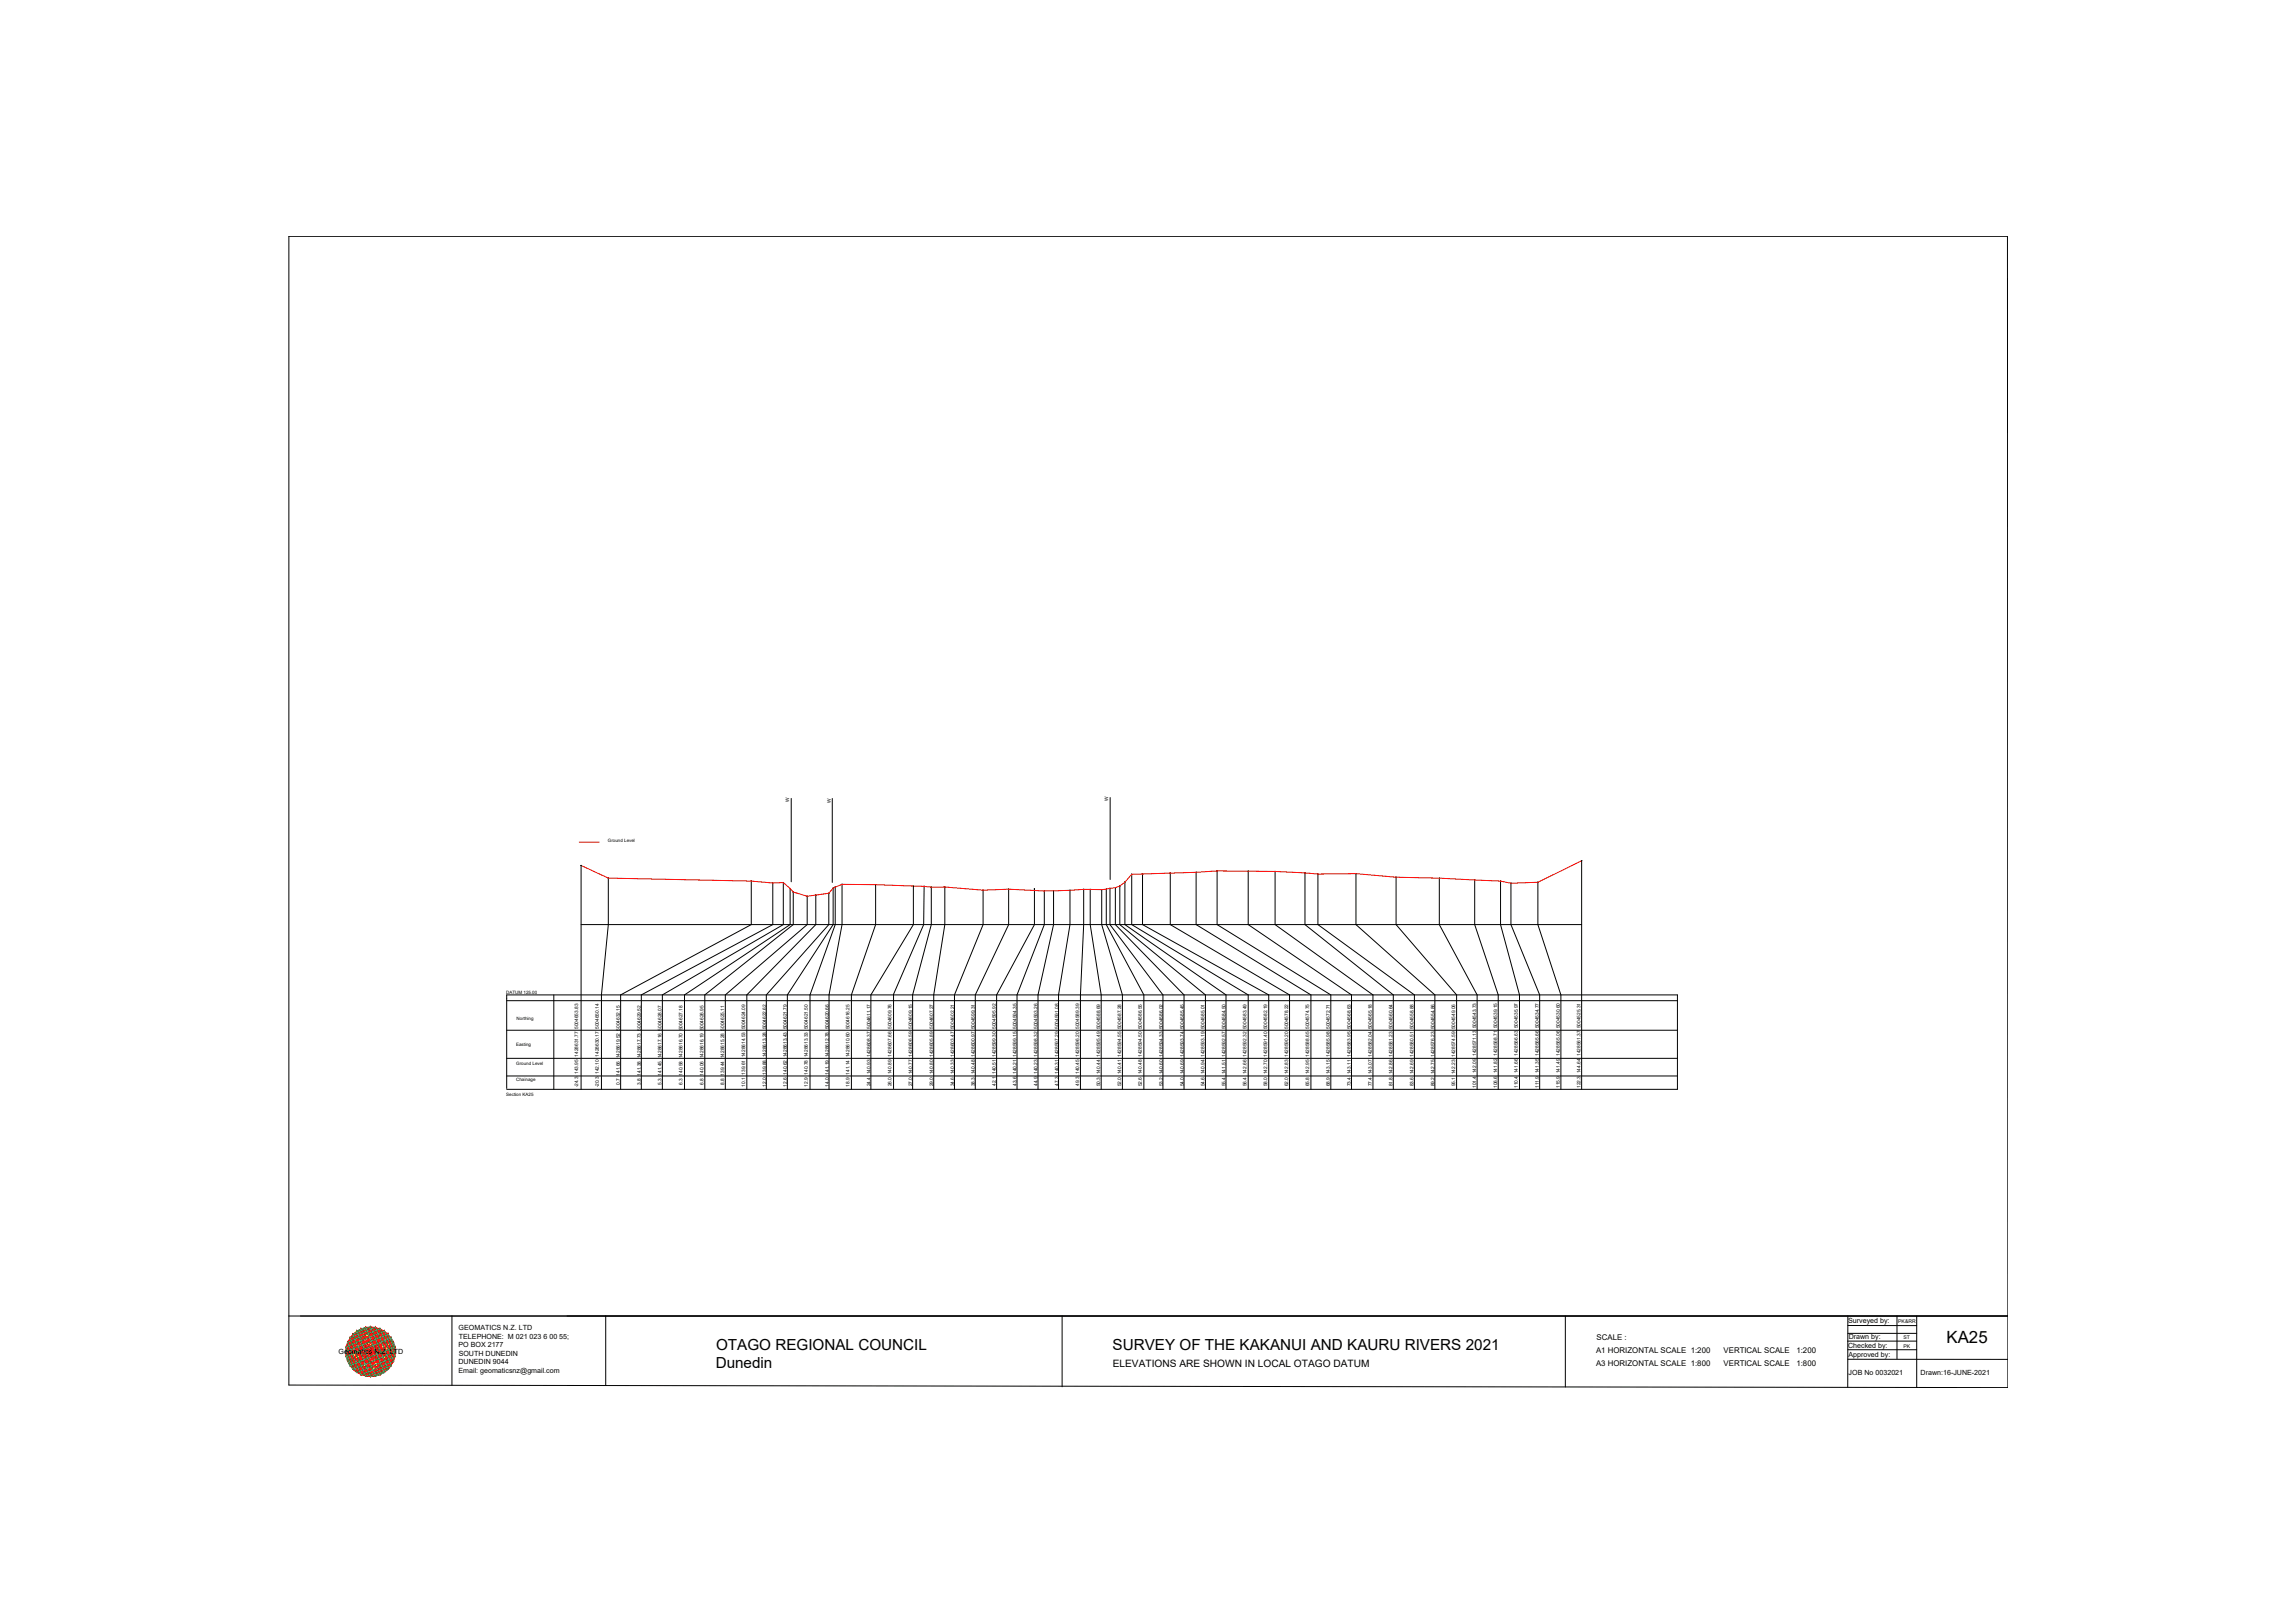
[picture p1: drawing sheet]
<svg xmlns="http://www.w3.org/2000/svg" width="420mm" height="297mm" viewBox="0 0 420 297" stroke-linecap="round" stroke-linejoin="round" font-family="sans-serif">
<defs><g id="words">
<text font-size="3.1" x="356.4" y="245.7">KA25</text>
<g font-size="2.8">
<text x="131" y="250.3">Dunedin</text>
<text x="131.1" y="247">OTAGO REGIONAL COUNCIL</text>
<text x="203.7" y="247">SURVEY OF THE KAKANUI AND KAURU RIVERS 2021</text>
</g>
<text font-size="1.9" x="203.7" y="250.1">ELEVATIONS ARE SHOWN IN LOCAL OTAGO DATUM</text>
<g font-size="1.4">
<text x="292.3" y="245.2">SCALE :</text>
<text x="292.2" y="247.6">A1 HORIZONTAL SCALE 1:200</text>
<text x="292.2" y="250">A3 HORIZONTAL SCALE 1:800</text>
<text x="315.5" y="247.6">VERTICAL SCALE</text>
<text x="315.5" y="250">VERTICAL SCALE</text>
<text x="328.9" y="247.6">1:200</text>
<text x="328.9" y="250">1:800</text>
</g>
<g font-size="1.3">
<text x="84" y="243.4">GEOMATICS N.Z. LTD</text>
<text x="84" y="245">TELEPHONE: M 021 023 6 00 55;</text>
<text x="338.3" y="242.1">Surveyed by:</text>
<text x="338.5" y="245.1">Drawn by:</text>
<text x="62" y="247.8">Geomatics N.Z. LTD</text>
<text x="83.9" y="246.6">PO BOX 2177</text>
<text x="83.9" y="249.7">DUNEDIN 9044</text>
<text x="83.9" y="251.3">Email: geomaticsnz@gmail.com</text>
<text x="84" y="248.1">SOUTH DUNEDIN</text>
<text x="338.3" y="246.6">Checked by:</text>
<text x="338.4" y="248.3">Approved by:</text>
<text x="338.4" y="251.7">JOB No 0032021</text>
<text x="351.6" y="251.7">Drawn:16-JUNE-2021</text>
</g>
<g font-size=".9">
<text x="144.5" y="146.8" transform="rotate(-90 144.5 146.8)">W</text>
<text x="152.1" y="147" transform="rotate(-90 152.1 147)">W</text>
<text x="202.9" y="146.7" transform="rotate(-90 202.9 146.7)">W</text>
<text x="105.8" y="199" transform="rotate(-90 105.8 199)">-24.3 143.95 1428631.77 5004653.83</text>
<text x="109.7" y="199" transform="rotate(-90 109.7 199)">-20.3 142.10 1428630.17 5004650.14</text>
<text x="113.5" y="198.6" transform="rotate(-90 113.5 198.6)">0.7 141.66 1428619.52 5004632.15</text>
<text x="117.3" y="198.6" transform="rotate(-90 117.3 198.6)">3.8 141.38 1428617.73 5004629.52</text>
<text x="121.1" y="198.6" transform="rotate(-90 121.1 198.6)">5.3 141.45 1428617.16 5004628.07</text>
<text x="124.9" y="198.5" transform="rotate(-90 124.9 198.5)">6.3 140.58 1428616.70 5004627.18</text>
<text x="128.8" y="198.5" transform="rotate(-90 128.8 198.5)">6.8 140.06 1428616.19 5004626.95</text>
<text x="132.6" y="198.6" transform="rotate(-90 132.6 198.6)">8.8 139.44 1428615.28 5004625.11</text>
<text x="136.4" y="198.9" transform="rotate(-90 136.4 198.9)">10.1 139.61 1428614.53 5004624.09</text>
<text x="140.2" y="198.9" transform="rotate(-90 140.2 198.9)">12.0 139.88 1428613.28 5004622.62</text>
<text x="144.1" y="198.9" transform="rotate(-90 144.1 198.9)">12.6 140.62 1428613.43 5004621.79</text>
<text x="147.9" y="198.9" transform="rotate(-90 147.9 198.9)">12.9 140.78 1428613.33 5004621.50</text>
<text x="151.7" y="198.9" transform="rotate(-90 151.7 198.9)">14.0 141.19 1428612.78 5004620.66</text>
<text x="155.5" y="198.9" transform="rotate(-90 155.5 198.9)">18.9 141.14 1428610.60 5004616.25</text>
<text x="159.4" y="198.8" transform="rotate(-90 159.4 198.8)">24.4 140.93 1428608.37 5004611.17</text>
<text x="163.2" y="198.8" transform="rotate(-90 163.2 198.8)">26.0 140.89 1428607.66 5004609.76</text>
<text x="167" y="198.8" transform="rotate(-90 167 198.8)">27.0 140.77 1428606.59 5004609.15</text>
<text x="170.8" y="198.8" transform="rotate(-90 170.8 198.8)">29.0 140.80 1428605.89 5004607.27</text>
<text x="174.7" y="198.8" transform="rotate(-90 174.7 198.8)">34.6 140.33 1428603.47 5004602.21</text>
<text x="178.5" y="198.8" transform="rotate(-90 178.5 198.8)">38.3 140.48 1428600.97 5004599.31</text>
<text x="182.3" y="198.8" transform="rotate(-90 182.3 198.8)">42.1 140.51 1428599.30 5004595.92</text>
<text x="186.1" y="198.8" transform="rotate(-90 186.1 198.8)">43.6 140.21 1428599.15 5004594.35</text>
<text x="189.9" y="198.8" transform="rotate(-90 189.9 198.8)">44.9 140.23 1428598.32 5004593.26</text>
<text x="193.8" y="198.8" transform="rotate(-90 193.8 198.8)">47.3 140.31 1428597.29 5004591.08</text>
<text x="197.6" y="198.8" transform="rotate(-90 197.6 198.8)">49.3 140.45 1428596.20 5004589.39</text>
<text x="201.4" y="198.8" transform="rotate(-90 201.4 198.8)">50.3 140.44 1428595.49 5004588.69</text>
<text x="205.2" y="198.8" transform="rotate(-90 205.2 198.8)">52.0 140.41 1428594.55 5004587.28</text>
<text x="209.1" y="198.8" transform="rotate(-90 209.1 198.8)">52.6 140.48 1428594.50 5004586.55</text>
<text x="212.9" y="198.8" transform="rotate(-90 212.9 198.8)">53.2 140.60 1428594.33 5004586.02</text>
<text x="216.7" y="198.8" transform="rotate(-90 216.7 198.8)">54.0 140.69 1428593.74 5004585.45</text>
<text x="220.5" y="198.8" transform="rotate(-90 220.5 198.8)">54.6 140.94 1428593.19 5004585.01</text>
<text x="224.4" y="198.8" transform="rotate(-90 224.4 198.8)">55.4 141.51 1428592.57 5004584.50</text>
<text x="228.2" y="198.8" transform="rotate(-90 228.2 198.8)">56.4 142.66 1428592.32 5004583.49</text>
<text x="232" y="198.8" transform="rotate(-90 232 198.8)">58.0 142.70 1428591.40 5004582.19</text>
<text x="235.8" y="198.8" transform="rotate(-90 235.8 198.8)">62.0 142.83 1428590.20 5004578.22</text>
<text x="239.6" y="198.8" transform="rotate(-90 239.6 198.8)">65.8 142.95 1428588.65 5004574.75</text>
<text x="243.5" y="198.8" transform="rotate(-90 243.5 198.8)">68.9 143.15 1428585.98 5004572.71</text>
<text x="247.3" y="198.8" transform="rotate(-90 247.3 198.8)">73.4 143.11 1428583.95 5004568.63</text>
<text x="251.1" y="198.8" transform="rotate(-90 251.1 198.8)">77.4 143.07 1428582.04 5004565.18</text>
<text x="255" y="198.8" transform="rotate(-90 255 198.8)">81.8 142.86 1428581.23 5004560.64</text>
<text x="258.8" y="198.8" transform="rotate(-90 258.8 198.8)">83.6 142.69 1428580.51 5004558.88</text>
<text x="262.6" y="198.8" transform="rotate(-90 262.6 198.8)">89.2 142.75 1428576.23 5004554.86</text>
<text x="266.4" y="198.8" transform="rotate(-90 266.4 198.8)">95.1 142.23 1428574.59 5004549.06</text>
<text x="270.2" y="199.1" transform="rotate(-90 270.2 199.1)">101.4 142.09 1428571.13 5004543.73</text>
<text x="274.1" y="199.1" transform="rotate(-90 274.1 199.1)">106.6 141.82 1428568.71 5004539.15</text>
<text x="277.9" y="199.1" transform="rotate(-90 277.9 199.1)">110.4 141.66 1428566.63 5004535.97</text>
<text x="281.7" y="199.1" transform="rotate(-90 281.7 199.1)">111.9 141.35 1428565.66 5004534.77</text>
<text x="285.5" y="199.1" transform="rotate(-90 285.5 199.1)">115.9 141.49 1428565.06 5004530.60</text>
<text x="289.4" y="199.1" transform="rotate(-90 289.4 199.1)">122.3 144.64 1428561.37 5004525.31</text>
<text x="347.5" y="242.2">PK&amp;RR</text>
<text x="348.5" y="245">ST</text>
<text x="348.5" y="246.8">PK</text>
</g>
<g font-size=".8">
<text x="111.3" y="154.1">Ground Level</text>
<text x="92.7" y="181.9">DATUM 125.00</text>
<text x="94.5" y="191.4">Easting</text>
<text x="94.6" y="186.6">Northing</text>
<text x="94.5" y="194.9">Ground Level</text>
<text x="94.5" y="197.8">Chainage</text>
<text x="92.7" y="200.5">Section KA25</text>
</g>
</g></defs>
<!-- layer: 0 -->
<g fill="none" stroke="#000" stroke-width=".18">
<path d="M52.9 43.3h314.6l.1 210.7-314.7-.5zM106.4 158.4h.1M106.4 158.4v41M144.9 146.1v15.3M152.4 146.1v15.4M203.2 146v15M207.2 160h.1M209.2 160v9.2l23.1 12.9v17.3M209.2 159.9v.1M214.2 159.8v9.4l21.9 12.9v17.3M214.3 159.8h-.1M219 159.6v9.6l21 12.9v17.3"/>
<path d="M222.8 159.4h.1M222.8 159.4v9.8l20.8 12.9v17.3M228.5 159.4v.1M228.5 159.4v9.8l18.9 12.9v17.3M233.4 159.5h.1M233.5 159.5l-.1 9.7 18 12.9v17.3M238.9 159.8v9.4l16.2 12.9v17.3M238.9 159.7v.1M241.3 160h.1M241.3 160v9.2l17.6 12.9v17.3M248.2 159.9v9.3l14.5 12.9v17.3M248.3 159.9h-.1"/>
<path d="M289.5 157.5l.1 .1M289.6 157.5v41.9M289.6 157.5l-.1 .1M106.4 169.2h183.2M111.4 160.7h.1M111.4 160.7v8.5l-1.3 12.9v17.3M137.5 161.2l.1 .1M137.5 161.3v7.9l-23.9 12.9v17.3M137.6 161.2l-.1 .1M141.5 161.6v7.6l-24.1 12.9v17.3M141.5 161.6h.1M143.4 161.5h.1"/>
<path d="M143.4 161.5v7.7l-22.1 12.9v17.3M144.7 162.6v6.6l-19.4 12.9v17.3M145.2 163.3v5.9l-16.2 12.9v17.3M145.2 163.2v.1M147.8 164v5.2l-15 12.9v17.3M147.8 164v.1M149.3 163.8h.1M149.4 163.8v5.4l-12.7 12.9v17.3M149.4 163.8h-.1M151.7 163.5v5.7l-11.4 12.9v17.3M151.8 163.5h-.1M152.5 162.5v.1"/>
<path d="M152.5 162.6v6.6l-8.4 12.9v17.3M152.9 162.3v.1M152.9 162.4v6.8l-4.6 12.9v17.3M154.2 161.9v7.3l-2.4 12.9v17.3M154.2 161.8l-.1 .1M160.3 161.9h.1M160.3 161.9v7.3l-4.4 12.9v17.3M167.2 162.2h.1M167.2 162.2v7l-7.8 12.9v17.3M169.2 162.2h.1M169.2 162.2l-.1 7-5.5 12.8v17.2M170.5 162.4v6.8l-3.4 12.9v17.3"/>
<path d="M173 162.3h.1M173 162.3v6.9l-2.1 12.9v17.3M180 162.9h.1M180 162.9v6.3l-5.3 12.9v17.3M184.6 162.7l.1 .1M184.7 162.7v6.5l-6.1 12.9v17.3M184.7 162.7l-.1 .1M189.4 162.7h.1M189.4 162.7v6.5l-6.9 12.9v17.3M191.2 163.1v6.1l-5 12.9v17.3M191.2 163.1h.1M192.9 163v.1"/>
<path d="M192.9 163v6.2l-2.9 12.9v17.3M195.9 162.9v6.3l-2.1 12.9v17.3M195.9 162.9v.1M198.4 162.8h.1M198.4 162.8v6.4l-.6 12.9v17.3M199.6 162.8v6.4l2 12.9v17.3M199.6 162.8h.1M201.7 162.8v6.4l3.8 12.9v17.3M202.5 162.7v6.5l6.9 12.9v17.3M202.5 162.7v.1M203.2 162.6v6.6l9.7 12.9v17.3M203.2 162.6h.1"/>
<path d="M204.2 162.5h.1M204.2 162.5v6.7l12.6 12.9v17.3M205 162.2v7l15.7 12.9v17.3M205 162.1v.1M205.9 161.4l.1 .1M205.9 161.4v7.8l18.6 12.9v17.3M206 161.4l-.1 .1M207.2 160v9.2l21.3 12.9v17.3M255.6 160.5v.1M255.6 160.5v8.7l11.1 12.9v17.3M263.5 160.7h.1M263.5 160.7v8.5l6.9 12.9v17.3"/>
<path d="M270 161v.1M270 161.1v8.1l4.3 12.9v17.3M274.7 161.2v.1M274.7 161.3v7.9l3.5 12.9v17.3M276.6 161.6v.1M276.6 161.6v7.6l5.3 12.9v17.3M281.5 161.4l.1 .1M281.5 161.5v7.7l4.3 12.9v17.3M281.6 161.4l-.1 .1M92.8 199.2v-17.1h214.3v17.3h-214.3M92.8 196.9h214.3M92.8 193.7h214.3"/>
<path d="M92.8 188.6h214.3M92.8 183.1h214.3M101.4 182.1v17.3M52.9 240.9h314.7M82.7 240.8v12.7M110.9 240.8v12.8M194.4 240.9v12.9M286.6 240.9v12.9M338.3 245.4h12.6M338.3 247h12.6M338.3 248.8h29.3M338.3 242.6h12.6"/>
<path d="M338.3 244h12.6M338.3 240.9v13M347.3 240.9v7.8M350.9 240.9v13"/>
<circle cx="106.4" cy="158.4" r=".02"/>
<circle cx="209.2" cy="160" r=".02"/>
<circle cx="214.2" cy="159.8" r=".02"/>
<circle cx="219" cy="159.6" r=".02"/>
<circle cx="222.8" cy="159.4" r=".02"/>
<circle cx="228.5" cy="159.4" r=".02"/>
<circle cx="233.4" cy="159.5" r=".02"/>
<circle cx="238.9" cy="159.8" r=".02"/>
<circle cx="241.3" cy="160" r=".02"/>
<circle cx="248.2" cy="159.9" r=".02"/>
<circle cx="289.6" cy="157.5" r=".02"/>
<circle cx="111.4" cy="160.7" r=".02"/>
<circle cx="137.5" cy="161.3" r=".02"/>
<circle cx="141.5" cy="161.6" r=".02"/>
<circle cx="143.4" cy="161.5" r=".02"/>
<circle cx="145.2" cy="163.3" r=".02"/>
<circle cx="147.8" cy="164" r=".02"/>
<circle cx="149.3" cy="163.8" r=".02"/>
<circle cx="151.7" cy="163.5" r=".02"/>
<circle cx="152.5" cy="162.6" r=".02"/>
<circle cx="152.9" cy="162.4" r=".02"/>
<circle cx="154.2" cy="161.8" r=".02"/>
<circle cx="160.3" cy="161.9" r=".02"/>
<circle cx="167.2" cy="162.2" r=".02"/>
<circle cx="169.2" cy="162.2" r=".02"/>
<circle cx="170.5" cy="162.4" r=".02"/>
<circle cx="173" cy="162.3" r=".02"/>
<circle cx="180" cy="162.9" r=".02"/>
<circle cx="184.7" cy="162.7" r=".02"/>
<circle cx="189.4" cy="162.7" r=".02"/>
<circle cx="191.2" cy="163.1" r=".02"/>
<circle cx="192.9" cy="163" r=".02"/>
<circle cx="195.9" cy="162.9" r=".02"/>
<circle cx="198.4" cy="162.8" r=".02"/>
<circle cx="199.6" cy="162.8" r=".02"/>
<circle cx="201.7" cy="162.8" r=".02"/>
<circle cx="202.5" cy="162.7" r=".02"/>
<circle cx="203.2" cy="162.6" r=".02"/>
<circle cx="204.2" cy="162.5" r=".02"/>
<circle cx="205" cy="162.2" r=".02"/>
<circle cx="205.9" cy="161.4" r=".02"/>
<circle cx="207.2" cy="160" r=".02"/>
<circle cx="255.6" cy="160.5" r=".02"/>
<circle cx="263.5" cy="160.7" r=".02"/>
<circle cx="270" cy="161.1" r=".02"/>
<circle cx="274.7" cy="161.3" r=".02"/>
<circle cx="276.6" cy="161.6" r=".02"/>
<circle cx="281.5" cy="161.5" r=".02"/>
</g>
<!-- layer: geo -->
<g fill="none" stroke="#545454" stroke-width=".18">
<path d="M63.3 247.4h9.1M63.4 246.5h8.9v1.8h-8.9zM63.6 245.7h8.5v3.5h-8.5zM63.6 245.7h.1M64 244.9h7.6v5h-7.6zM64.6 244.2h6.5v6.4h-6.5zM65.3 243.6h.1M65.3 243.6h5.1v7.6h-5.1zM66.1 243.2h3.5v8.4h-3.5zM66.9 242.9h1.8v9h-1.7zM67.8 242.8v9.2M71.6 244.9h.1"/>
<path d="M72.3 246.5h.1"/>
</g>
<g fill="none" stroke="#ff0" stroke-width=".18">
<path d="M63.3 247.4l4.5-4.6 4.6 4.6-4.6 4.5-4.4-4.5M63.4 246.5l3.6-3.6 5.3 5.4-3.6 3.6zM64.6 250.6h.1M64.6 244.2l6.5 6.4M65.3 251.2l-1.3-1.3 6.4-6.3 1.2 1.3-6.3 6.3M65.3 243.6l6.3 6.3-1.2 1.3-6.4-6.3zM66.1 243.2l6 6-2.5 2.4-6-5.9zM68.7 251.9h.1M68.7 242.9l3.6 3.6-5.3 5.4-3.6-3.6zM69.6 243.2l2.5 2.5-6 5.9-2.5-2.4zM71.1 244.1h.1M71.1 244.2l-6.5 6.4"/>
<path d="M71.1 250.6h.1"/>
</g>
<g fill="none" stroke="#00b85c" stroke-width=".18">
<path d="M63.3 247.4l1.3 3.2 7.8-3.2-1.3-3.2-7.8 3.2M63.4 246.5l7-2.9 1.9 4.7-7 2.9zM63.4 248.3l8.2-3.4 .7 1.6-8.2 3.4zM63.6 245.7l8.5 3.5M63.6 245.7l2.5 5.9M64 244.9l4.7-2 2.9 7-4.6 2zM64.6 244.2l3.2-1.4 3.3 7.8-3.3 1.4zM65.3 243.6l1.7-.7 3.4 8.3-1.7 .7zM66.1 243.2l3.5 8.4M69.6 243.2l-3.5 8.4M69.6 243.2l2.5 6M69.6 243.2l-6 2.5"/>
<path d="M72.1 245.7l-8.5 3.5M72.1 249.2l-6 2.4"/>
</g>
<g fill="none" stroke="#f00" stroke-width=".18">
<path d="M63.3 247.4l2.8 4.2M63.3 247.4l6.3 4.2M63.3 247.4l8.8 1.8M63.3 247.4h.1M63.4 248.3h.1M63.4 246.5h.1M63.4 246.5l8.9 1.8M63.4 246.5l.6 3.4M63.4 246.5l3.6 5.4M63.4 248.3l1.9 2.9M63.4 246.5l7 4.7M63.4 248.3l5.3 3.6"/>
<path d="M63.4 248.3l8.2 1.6M63.6 245.7l1 4.9M63.6 245.7l4.2 6.3M63.6 249.2l1 1.4M63.6 249.2l4.2 2.8M63.6 245.7l7.5 4.9M63.6 245.7l8.8 1.7M63.6 249.2l7.5 1.4M63.6 245.7l-.3 1.7M63.6 245.7h.1M63.7 249.2h.1M64 249.9h.1"/>
<path d="M64 244.9h.1M64 244.9l7.6 5M64 244.9l1.3 6.3M64 244.9l4.7 7M64 249.9l3 2M64 249.9l6.4 1.3M64 244.9l-.6 3.4M64.1 244.9l8.2 1.6M64.6 244.2h.1M64.6 244.2l1.5 7.4M64.6 244.2l5 7.4M64.6 244.2l7.5 5"/>
<path d="M64.6 250.6l1.5 1M64.6 244.2l-1 1.4M64.6 244.2l7.5 1.5M64.6 250.6l5 1M64.6 244.2l-1 5M64.7 250.6h.1M65.3 243.6h.1M65.3 251.2h.1M65.3 243.6l5.1 7.6M65.3 243.6l1.7 8.3M65.3 243.6l-1.9 2.9M65.3 251.2l3.4 .7"/>
<path d="M65.3 243.6l-1.3 6.3M65.3 243.6l7 4.7M65.3 243.6l6.3 1.3M66.1 243.2h.1M66.1 243.2l1.7 8.8M66.1 243.2l5 7.4M66.1 243.2l-1.5 1M66.1 243.2l6.3 4.2M66.1 243.2l-2.8 4.2M66.1 243.2l5 1M66.1 251.6l1.7 .4M66.1 243.2l-1.5 7.4"/>
<path d="M66.1 251.6h.1M67 242.9h.1M67 251.9h.1M67 242.9l1.7 9M67 242.9l4.6 7M67 242.9l-3 2M67 242.9l5.3 3.6M67 242.9l-3.6 5.4M67 242.9l3.4 .7M67 242.9l-1.7 8.3M67.8 242.9h.1M67.8 242.8l1.8 8.8"/>
<path d="M67.8 242.8l-1.7 .4M67.8 242.8l4.3 6.4M67.8 242.8l-4.2 2.9M67.8 242.8l4.3 2.9M67.8 242.8l-4.2 6.4M67.8 242.8l1.8 .4M67.8 242.8l-1.7 8.8M67.9 251.9h.1M68.7 251.9h.1M68.7 242.9h.1M68.7 242.9l-1.7 9M68.7 242.9l1.7 8.3"/>
<path d="M68.7 242.9l-3.4 .7M68.7 242.9l3.6 5.4M68.7 242.9l-5.3 3.6M68.7 242.9l2.9 2M68.7 242.9l-4.7 7M69.5 243.2h.1M69.6 243.2l1.5 7.4M69.6 243.2l-5 1M69.6 251.6l-1.8 .4M69.6 243.2l2.8 4.2M69.6 243.2l-6.3 4.2M69.6 243.2l1.5 1"/>
<path d="M69.6 243.2l-5 7.4M69.6 243.2l-1.8 8.8M69.6 251.6h.1M70.4 251.2h.1M70.4 243.6h.1M70.4 243.6l-5.1 7.6M70.4 243.6l1.2 6.3M70.4 243.6l-6.4 1.3M70.4 251.2l-3.4 .7M70.4 243.6l1.9 2.9M70.4 243.6l-7 4.7M70.4 243.6l-1.7 8.3"/>
<path d="M71 244.2h.1M71.1 244.2l1 5M71.1 244.2l-7.5 1.5M71.1 250.6l-5 1M71.1 244.2l1 1.5M71.1 244.2l-7.5 5M71.1 250.6l-1.5 1M71.1 244.2l-5 7.4M71.1 244.2l-1.5 7.4M71.1 250.6h.1M71.6 244.9h.1M71.6 249.9h.1"/>
<path d="M71.6 244.9l-7.6 5M71.6 244.9l.7 3.4M71.6 244.9l-8.2 1.6M71.6 249.9l-6.3 1.3M71.6 249.9l-2.9 2M71.6 244.9l-4.6 7M71.6 244.9l-1.2 6.3M72 245.6h.1M72.1 249.1h.1M72.1 245.7l.3 1.7M72.1 245.7l-8.8 1.7 .3 1.8M72.1 249.2l-7.5 1.4"/>
<path d="M72.1 249.2l-4.3 2.8M72.1 245.7l-7.5 4.9M72.1 245.6l-4.3 6.4M72.1 249.2l-1 1.4M72.1 245.7l-1 4.9M72.3 246.5h.1M72.3 248.3h.1M72.3 246.5l-8.9 1.8M72.3 248.3l-8.3 1.6M72.3 246.5l-7 4.7M72.3 248.3l-5.3 3.6M72.3 246.5l-3.6 5.4"/>
<path d="M72.3 248.3l-1.9 2.9M72.3 246.5l-.7 3.4M72.4 247.4h.1M72.4 247.4l-.3 1.8M72.4 247.4l-8.8 1.8M72.4 247.4l-6.3 4.2M72.4 247.4l-2.8 4.2"/>
</g>
<!-- layer: 0 -->
<g fill="none" stroke="#f8991e" stroke-width=".18">
<path d="M144.6 162.6h.1M144.7 162.6h-.1"/>
<circle cx="144.6" cy="162.6" r=".02"/>
</g>
<path d="M106 154.1h3.7M289.6 157.5l-8.1 4-4.9 .1-1.9-.3-11.2-.6-7.9-.2-7.4-.6-6.9 .1a207.8 207.8 0 0 0-27.1-.2l-7 .2-1.3 1.4-.9 .8-.8 .3a20.6 20.6 0 0 1-5.8 .3 78.9 78.9 0 0 1-13.7-.1l-4.7 .2-7-.6-2.5 .1a221.5 221.5 0 0 0-16.3-.5l-1.7 .7-.8 .9-3.9 .5-2.6-.7-1.8-1.8-1.9 .1-4-.3-26.1-.6-5-2.3" fill="none" stroke="#f00" stroke-width=".18"/>
<use href="#words"/>
</svg>
